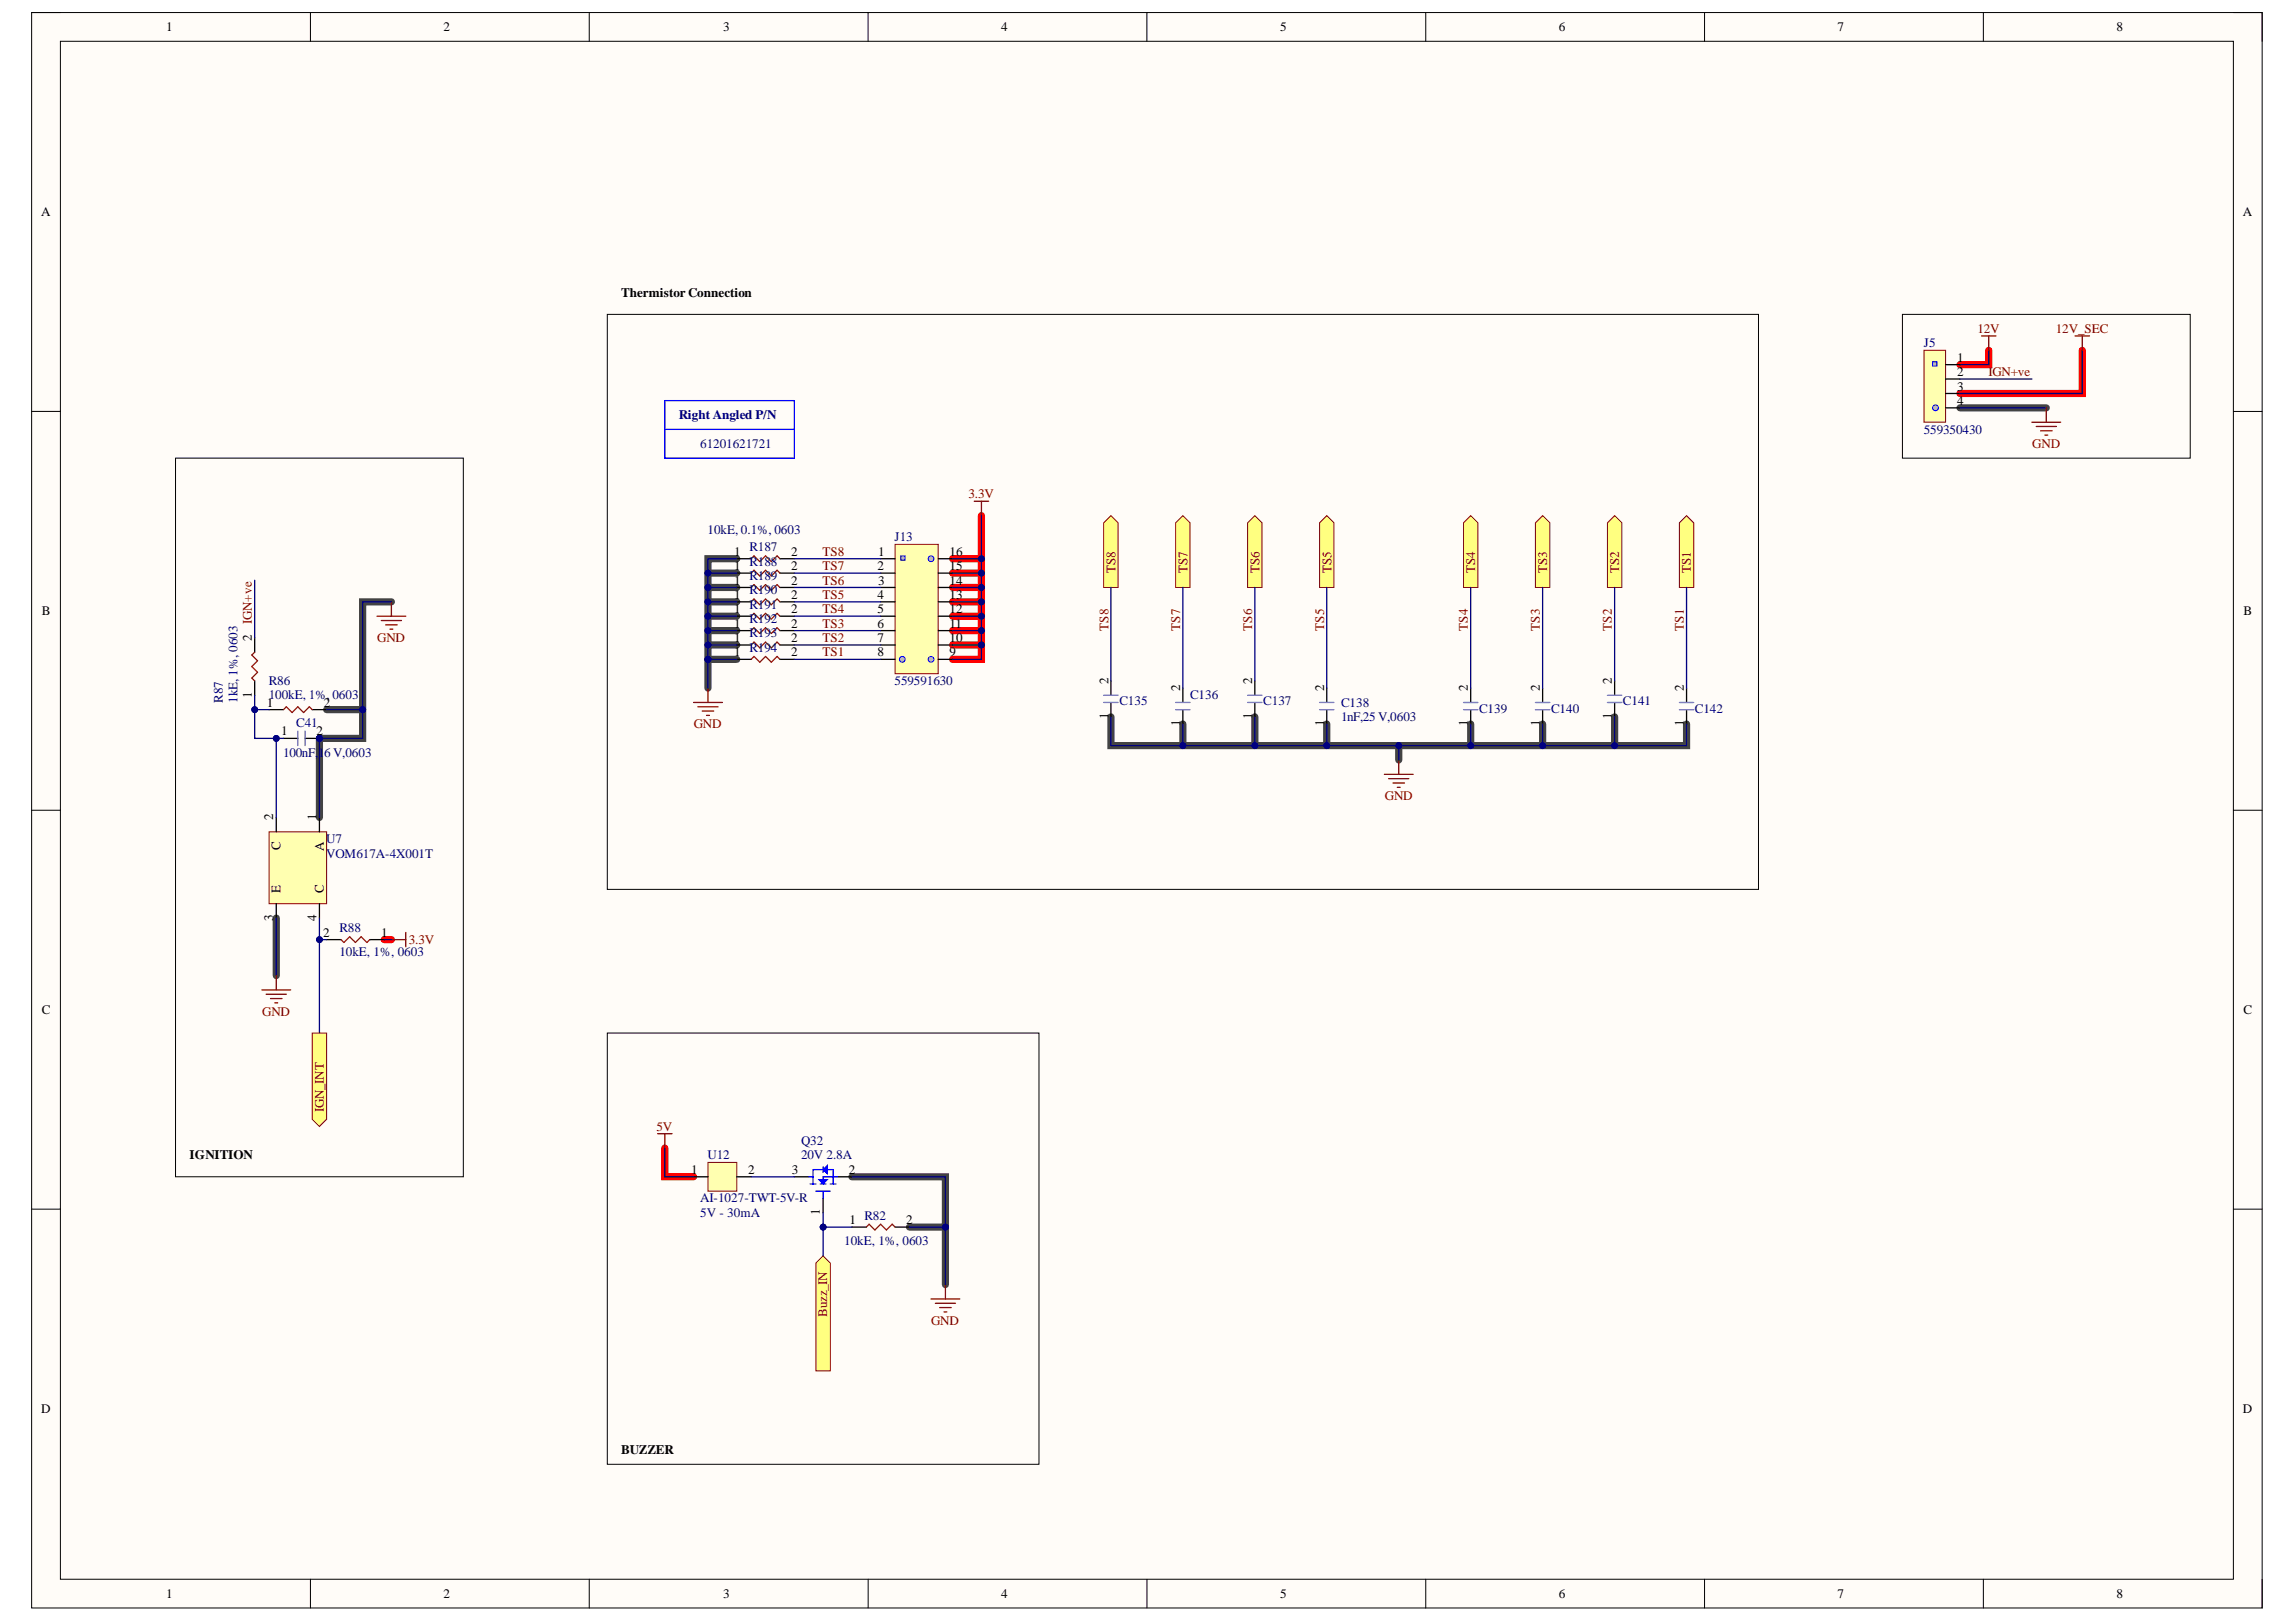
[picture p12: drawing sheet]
<svg xmlns="http://www.w3.org/2000/svg" width="297mm" height="210mm" viewBox="0 0 297 210" stroke-linecap="round" stroke-linejoin="round" font-family="sans-serif">
<defs><g id="words">
<g font-size="1.7">
<text x="21.5" y="4.1">1</text>
<text x="57.4" y="4.1">2</text>
<text x="93.6" y="4.1">3</text>
<text x="129.5" y="4.1">4</text>
<text x="165.6" y="4.1">5</text>
<text x="201.7" y="4.1">6</text>
<text x="237.7" y="4.1">7</text>
<text x="273.8" y="4.1">8</text>
<text x="5.3" y="28">A</text>
<text x="290.2" y="28">A</text>
<text x="80.4" y="38.5">Thermistor Connection</text>
<text x="253.2" y="46.8">1</text>
<text x="253.2" y="48.7">2</text>
<text x="253.2" y="50.5">3</text>
<text x="253.2" y="52.4">4</text>
<text x="95" y="71.9">1</text>
<text x="102.4" y="71.9">2</text>
<text x="113.6" y="71.9">1</text>
<text x="122.8" y="71.9">16</text>
<text x="95" y="73.8">1</text>
<text x="95" y="75.6">1</text>
<text x="95" y="77.5">1</text>
<text x="102.4" y="73.8">2</text>
<text x="102.4" y="75.6">2</text>
<text x="102.4" y="77.5">2</text>
<text x="113.5" y="73.8">2</text>
<text x="113.5" y="77.5">4</text>
<text x="113.6" y="75.6">3</text>
<text x="122.8" y="77.5">13</text>
<text x="122.8" y="75.6">14</text>
<text x="122.8" y="73.8">15</text>
<text x="5.4" y="79.6">B</text>
<text x="32.6" y="82.9" transform="rotate(-90 32.6 82.9)">2</text>
<text x="95" y="79.4">1</text>
<text x="95" y="81.2">1</text>
<text x="95" y="83.1">1</text>
<text x="102.4" y="79.4">2</text>
<text x="102.4" y="81.2">2</text>
<text x="102.4" y="83.1">2</text>
<text x="113.5" y="79.4">5</text>
<text x="113.5" y="81.2">6</text>
<text x="113.5" y="83.1">7</text>
<text x="122.8" y="83.1">10</text>
<text x="122.8" y="81.2">11</text>
<text x="122.8" y="79.4">12</text>
<text x="290.2" y="79.6">B</text>
<text x="95" y="84.9">1</text>
<text x="102.4" y="84.9">2</text>
<text x="113.5" y="84.9">8</text>
<text x="122.8" y="84.9">9</text>
<text x="143.4" y="88.5" transform="rotate(-90 143.4 88.5)">2</text>
<text x="152.7" y="89.4" transform="rotate(-90 152.7 89.4)">2</text>
<text x="162" y="88.5" transform="rotate(-90 162 88.5)">2</text>
<text x="171.3" y="89.4" transform="rotate(-90 171.3 89.4)">2</text>
<text x="189.9" y="89.4" transform="rotate(-90 189.9 89.4)">2</text>
<text x="199.2" y="89.4" transform="rotate(-90 199.2 89.4)">2</text>
<text x="208.5" y="88.5" transform="rotate(-90 208.5 88.5)">2</text>
<text x="217.8" y="89.4" transform="rotate(-90 217.8 89.4)">2</text>
<text x="32.6" y="90.3" transform="rotate(-90 32.6 90.3)">1</text>
<text x="34.5" y="91.4">1</text>
<text x="36.4" y="95.2">1</text>
<text x="40.9" y="95.2">2</text>
<text x="41.9" y="91.4">2</text>
<text x="143.4" y="93.1" transform="rotate(-90 143.4 93.1)">1</text>
<text x="152.7" y="94" transform="rotate(-90 152.7 94)">1</text>
<text x="162" y="93.1" transform="rotate(-90 162 93.1)">1</text>
<text x="171.3" y="94" transform="rotate(-90 171.3 94)">1</text>
<text x="189.9" y="94" transform="rotate(-90 189.9 94)">1</text>
<text x="199.2" y="94" transform="rotate(-90 199.2 94)">1</text>
<text x="208.5" y="93.1" transform="rotate(-90 208.5 93.1)">1</text>
<text x="217.8" y="94" transform="rotate(-90 217.8 94)">1</text>
<text x="35.4" y="106.2" transform="rotate(-90 35.4 106.2)">2</text>
<text x="40.9" y="106.2" transform="rotate(-90 40.9 106.2)">1</text>
<text x="36.3" y="110" transform="rotate(-90 36.3 110)">C</text>
<text x="41.9" y="110.1" transform="rotate(-90 41.9 110.1)">A</text>
<text x="35.4" y="119.2" transform="rotate(-90 35.4 119.2)">3</text>
<text x="36.3" y="115.6" transform="rotate(-90 36.3 115.6)">E</text>
<text x="40.9" y="119.2" transform="rotate(-90 40.9 119.2)">4</text>
<text x="41.9" y="115.6" transform="rotate(-90 41.9 115.6)">C</text>
<text x="41.8" y="121.2">2</text>
<text x="49.3" y="121.2">1</text>
<text x="5.4" y="131.2">C</text>
<text x="290.2" y="131.2">C</text>
<text x="24.5" y="150">IGNITION</text>
<text x="89.4" y="151.9">1</text>
<text x="96.8" y="151.9">2</text>
<text x="102.4" y="151.9">3</text>
<text x="109.8" y="151.9">2</text>
<text x="106.1" y="157.2" transform="rotate(-90 106.1 157.2)">1</text>
<text x="109.9" y="158.4">1</text>
<text x="117.3" y="158.4">2</text>
<text x="5.3" y="182.8">D</text>
<text x="290.2" y="182.8">D</text>
<text x="80.4" y="188.1">BUZZER</text>
<text x="21.5" y="206.7">1</text>
<text x="57.4" y="206.7">2</text>
<text x="93.6" y="206.7">3</text>
<text x="129.5" y="206.7">4</text>
<text x="165.6" y="206.7">5</text>
<text x="201.7" y="206.7">6</text>
<text x="237.7" y="206.7">7</text>
<text x="273.8" y="206.7">8</text>
</g>
<g font-size="1.7" fill="#000080">
<text x="248.9" y="45">J5</text>
<text x="87.8" y="54.3">Right Angled P/N</text>
<text x="90.6" y="58">61201621721</text>
<text x="248.9" y="56.1">559350430</text>
<text x="91.5" y="69.1">10kE, 0.1%, 0603</text>
<text x="96.9" y="71.3">R187</text>
<text x="115.7" y="70.1">J13</text>
<text x="96.9" y="73.2">R188</text>
<text x="96.9" y="75.1">R189</text>
<text x="96.9" y="76.9">R190</text>
<text x="96.9" y="78.8">R191</text>
<text x="96.9" y="80.6">R192</text>
<text x="96.9" y="82.5">R193</text>
<text x="34.8" y="88.7">R86</text>
<text x="96.9" y="84.3">R194</text>
<text x="115.7" y="88.7">559591630</text>
<text x="28.8" y="90.9" transform="rotate(-90 28.8 90.9)">R87</text>
<text x="30.7" y="90.9" transform="rotate(-90 30.7 90.9)">1kE, 1%, 0603</text>
<text x="34.8" y="90.5">100kE, 1%, 0603</text>
<text x="38.3" y="94.1">C41</text>
<text x="144.8" y="91.3">C135</text>
<text x="154" y="90.5">C136</text>
<text x="163.4" y="91.3">C137</text>
<text x="173.5" y="93.3">1nF,25 V,0603</text>
<text x="173.5" y="91.4">C138</text>
<text x="191.4" y="92.2">C139</text>
<text x="200.7" y="92.2">C140</text>
<text x="210" y="91.3">C141</text>
<text x="219.3" y="92.2">C142</text>
<text x="36.6" y="98">100nF,16 V,0603</text>
<text x="42.2" y="109.1">U7</text>
<text x="42.2" y="111">VOM617A-4X001T</text>
<text x="43.9" y="123.7">10kE, 1%, 0603</text>
<text x="43.9" y="120.6">R88</text>
<text x="103.6" y="148.2">Q32</text>
<text x="90.6" y="155.6">AI-1027-TWT-5V-R</text>
<text x="91.5" y="150">U12</text>
<text x="103.6" y="150">20V 2.8A</text>
<text x="90.6" y="157.5">5V - 30mA</text>
<text x="109.2" y="161.2">10kE, 1%, 0603</text>
<text x="111.8" y="157.9">R82</text>
</g>
<g font-size="1.7" fill="#800000">
<text x="255.8" y="43.1">12V</text>
<text x="266" y="43.1">12V_SEC</text>
<text x="257.3" y="48.7">IGN+ve</text>
<text x="262.9" y="58">GND</text>
<text x="125.3" y="64.5">3.3V</text>
<text x="106.4" y="71.9">TS8</text>
<text x="106.4" y="77.5">TS5</text>
<text x="106.4" y="75.6">TS6</text>
<text x="106.4" y="73.8">TS7</text>
<text x="144.3" y="74.1" transform="rotate(-90 144.3 74.1)">TS8</text>
<text x="153.6" y="74.1" transform="rotate(-90 153.6 74.1)">TS7</text>
<text x="162.9" y="74.1" transform="rotate(-90 162.9 74.1)">TS6</text>
<text x="172.2" y="74.1" transform="rotate(-90 172.2 74.1)">TS5</text>
<text x="190.8" y="74.1" transform="rotate(-90 190.8 74.1)">TS4</text>
<text x="200.2" y="74.1" transform="rotate(-90 200.2 74.1)">TS3</text>
<text x="209.5" y="74.1" transform="rotate(-90 209.5 74.1)">TS2</text>
<text x="218.8" y="74.1" transform="rotate(-90 218.8 74.1)">TS1</text>
<text x="32.6" y="80.7" transform="rotate(-90 32.6 80.7)">IGN+ve</text>
<text x="48.8" y="83.1">GND</text>
<text x="106.4" y="83.1">TS2</text>
<text x="106.4" y="81.2">TS3</text>
<text x="106.4" y="79.4">TS4</text>
<text x="143.4" y="81.6" transform="rotate(-90 143.4 81.6)">TS8</text>
<text x="152.7" y="81.6" transform="rotate(-90 152.7 81.6)">TS7</text>
<text x="162" y="81.6" transform="rotate(-90 162 81.6)">TS6</text>
<text x="171.3" y="81.6" transform="rotate(-90 171.3 81.6)">TS5</text>
<text x="189.9" y="81.6" transform="rotate(-90 189.9 81.6)">TS4</text>
<text x="199.2" y="81.6" transform="rotate(-90 199.2 81.6)">TS3</text>
<text x="208.5" y="81.6" transform="rotate(-90 208.5 81.6)">TS2</text>
<text x="217.8" y="81.6" transform="rotate(-90 217.8 81.6)">TS1</text>
<text x="106.4" y="84.9">TS1</text>
<text x="89.8" y="94.2">GND</text>
<text x="179.2" y="103.5">GND</text>
<text x="52.9" y="122.1">3.3V</text>
<text x="33.9" y="131.4">GND</text>
<text x="41.9" y="143.9" transform="rotate(-90 41.9 143.9)">IGN_INT</text>
<text x="84.9" y="146.3">5V</text>
<text x="107" y="170.4" transform="rotate(-90 107 170.4)">Buzz_IN</text>
<text x="120.5" y="171.4">GND</text>
</g>
</g></defs>
<path d="M4.1 1.6h288.6v206.5h-288.6z" fill-rule="evenodd" fill="#fffcf8"/>
<path d="M4.1 1.6h288.6v206.5h-288.6z" fill="none" stroke="#000" stroke-width=".13"/>
<path d="M7.8 5.3h281.1v199.1h-281.1z" fill-rule="evenodd" fill="#fffcf8"/>
<g fill="none" stroke="#000" stroke-width=".13">
<path d="M4.1 1.6h3.7M7.8 5.3h281.1v199.1h-281.1zM40.2 1.6v3.7M76.2 1.6v3.7M112.3 1.6v3.7M148.4 1.6v3.7M184.5 1.6v3.7M220.5 1.6v3.7M256.6 1.6v3.7M288.9 1.6h3.8v3.7M4.1 53.2h3.7M78.6 40.7h148.9v74.4h-148.9z"/>
<path d="M288.9 53.2h3.8M4.1 104.9h3.7M288.9 104.9h3.8M4.1 156.5h3.7M288.9 156.5h3.8M40.2 204.4v3.7M76.2 204.4v3.7M112.3 204.4v3.7M148.4 204.4v3.7M184.5 204.4v3.7M220.5 204.4v3.7M256.6 204.4v3.7"/>
<path d="M292.7 204.4v3.7"/>
</g>
<g fill="none" stroke="#434343" stroke-width=".93">
<path d="M253.6 52.8h11.1M50.6 77.9h-3.7v13.9M91.6 74.2h3.7M91.6 76h3.7M91.6 77.9h3.7M91.6 79.7h3.7M95.3 72.3h-3.7v13M42.3 91.8h4.6M46.9 91.8v3.8h-5.6v10.2M91.6 81.6h3.7M91.6 83.5h3.7M91.6 85.3h3.7"/>
<path d="M91.6 85.3v3.7M143.7 92.8v3.7h74.5v-2.8M153 93.7v2.8M162.3 92.8v3.7M171.6 93.7v2.8M181 96.5v1.8M190.3 93.7v2.8M199.6 93.7v2.8M208.9 92.8v3.7M35.7 118.8v7.4M110.2 152.3h12.1v6.5M117.7 158.8h4.6"/>
<path d="M122.3 158.8v7.4"/>
</g>
<path d="M257.3 45.3v1.9h-3.7M269.4 45.3v5.6h-15.8M123.2 72.3h3.8v13h-3.8M123.2 79.7h3.8M123.2 77.9h3.8M123.2 76h3.8M123.2 74.2h3.8M127 66.7v5.6M123.2 83.5h3.8M123.2 81.6h3.8M49.7 121.6h.9M86 148.6v3.7h3.7" fill="none" stroke="#f00" stroke-width=".93"/>
<g fill="none" stroke="#000" stroke-width=".17">
<path d="M95.3 72.3h1.9M95.3 74.2h1.9M95.3 76h1.9M95.3 77.9h1.9M95.3 79.7h1.9M100.9 72.3h1.9M100.9 74.2h1.9M100.9 76h1.9M100.9 77.9h1.9M100.9 79.7h1.9M95.3 81.6h1.9M95.3 83.5h1.9"/>
<path d="M95.3 85.3h1.9M100.9 81.6h1.9M100.9 83.5h1.9M100.9 85.3h1.9"/>
</g>
<path d="M97.2 72.3l.3-.4 .8 .8 .7-.8 .8 .8 .7-.8 .4 .4M97.2 74.2l.3-.4 .8 .7 .7-.7 .8 .7 .7-.7 .4 .4M97.2 76l.3-.3 .8 .7 .7-.7 .8 .7 .7-.7 .4 .3M97.2 77.9l.3-.4 .8 .8 .7-.8 .8 .8 .7-.8 .4 .4M97.2 79.7l.3-.3 .8 .7 .7-.7 .8 .7 .7-.7 .4 .3M97.2 81.6l.3-.4 .8 .8 .7-.8 .8 .8 .7-.8 .4 .4M97.2 83.5l.3-.4 .8 .7 .7-.7 .8 .7 .7-.7 .4 .4M97.2 85.3l.3-.3 .8 .7 .7-.7 .8 .7 .7-.7 .4 .3" fill="none" stroke="#85200c" stroke-width=".17"/>
<path d="M126 64.9h1.9M127 64.9v1.8" fill="none" stroke="#800000" stroke-width=".17"/>
<path d="M217.3 67.7l.9-1 .9 1v8.3h-1.8z" fill-rule="evenodd" fill="#ffff80"/>
<path d="M217.3 67.7l.9-1 .9 1v8.3h-1.8z" fill="none" stroke="#800000" stroke-width=".13"/>
<path d="M208 67.7l.9-1 .9 1v8.3h-1.8z" fill-rule="evenodd" fill="#ffff80"/>
<path d="M208 67.7l.9-1 .9 1v8.3h-1.8z" fill="none" stroke="#800000" stroke-width=".13"/>
<path d="M198.6 67.7l1-1 .9 1v8.3h-1.9z" fill-rule="evenodd" fill="#ffff80"/>
<path d="M198.6 67.7l1-1 .9 1v8.3h-1.9z" fill="none" stroke="#800000" stroke-width=".13"/>
<path d="M189.3 67.7l1-1 .9 1v8.3h-1.9z" fill-rule="evenodd" fill="#ffff80"/>
<path d="M189.3 67.7l1-1 .9 1v8.3h-1.9z" fill="none" stroke="#800000" stroke-width=".13"/>
<path d="M170.7 67.7l.9-1 1 1v8.3h-1.9z" fill-rule="evenodd" fill="#ffff80"/>
<path d="M170.7 67.7l.9-1 1 1v8.3h-1.9z" fill="none" stroke="#800000" stroke-width=".13"/>
<path d="M161.4 67.7l.9-1 1 1v8.3h-1.9z" fill-rule="evenodd" fill="#ffff80"/>
<path d="M161.4 67.7l.9-1 1 1v8.3h-1.9z" fill="none" stroke="#800000" stroke-width=".13"/>
<path d="M152.1 67.7l.9-1 1 1v8.3h-1.9z" fill-rule="evenodd" fill="#ffff80"/>
<path d="M152.1 67.7l.9-1 1 1v8.3h-1.9z" fill="none" stroke="#800000" stroke-width=".13"/>
<path d="M142.8 67.7l.9-1 1 1v8.3h-1.9z" fill-rule="evenodd" fill="#ffff80"/>
<path d="M142.8 67.7l.9-1 1 1v8.3h-1.9z" fill="none" stroke="#800000" stroke-width=".13"/>
<g fill="none" stroke="#000" stroke-width=".17">
<path d="M143.7 88.1v1.9M143.7 90.9v1.9M153 89v1.9M153 91.8v1.9M162.3 88.1v1.9M162.3 90.9v1.9M171.6 89v1.9M171.6 91.8v1.9M190.3 89.1v1.8M190.3 91.8v1.9M199.6 89.1v1.8M199.6 91.8v1.9"/>
<path d="M208.9 88.1v1.9M208.9 90.9v1.9M218.2 89.1v1.8M218.2 91.8v1.9"/>
</g>
<g fill="none" stroke="#3d85c6" stroke-width=".17">
<path d="M142.8 90.9h1.9M142.8 90h1.9M152.1 90.9h1.9M152.1 91.8h1.9M161.4 90.9h1.9M161.4 90h1.9M170.7 90.9h1.9M170.7 91.8h1.9M189.3 91.8h1.9M189.3 90.9h1.9M198.6 91.8h1.9M198.6 90.9h1.9"/>
<path d="M208 90.9h1.8M208 90h1.8M217.3 91.8h1.8M217.3 90.9h1.8"/>
</g>
<path d="M181 98.3v1.9M179.1 100.2h3.7M179.7 100.8h2.6M180.2 101.3h1.5M180.8 101.9h.3" fill="none" stroke="#800000" stroke-width=".17"/>
<path d="M86 51.8h16.8v7.5h-16.8zM86 55.6h16.8" fill="none" stroke="#00f" stroke-width=".17"/>
<path d="M115.8 70.4h5.6v16.8h-5.6z" fill-rule="evenodd" fill="#ffffb0"/>
<path d="M115.8 70.4h5.6v16.8h-5.6z" fill="none" stroke="#800000" stroke-width=".13"/>
<g fill="none" stroke="#000" stroke-width=".17">
<path d="M113.9 72.3h1.9M113.9 74.2h1.9M113.9 76h1.9M113.9 77.9h1.9M113.9 79.7h1.9M121.4 72.3h1.8M121.4 74.2h1.8M121.4 76h1.8M121.4 77.9h1.8M121.4 79.7h1.8M113.9 81.6h1.9M113.9 83.5h1.9"/>
<path d="M113.9 85.3h1.9M121.4 81.6h1.8M121.4 83.5h1.8M121.4 85.3h1.8"/>
</g>
<path d="M116.5 71.9h.6v.6h-.6z" fill-rule="evenodd" fill="#b7b7b7"/>
<path d="M116.5 71.9h.6v.6h-.6z" fill="none" stroke="#00f" stroke-width=".13"/>
<circle cx="116.7" cy="85.3" r=".37" fill="#c0c0c0"/>
<circle cx="116.7" cy="85.3" r=".37" fill="none" stroke="#00f" stroke-width=".13"/>
<circle cx="120.5" cy="85.3" r=".37" fill="#c0c0c0"/>
<circle cx="120.5" cy="85.3" r=".37" fill="none" stroke="#00f" stroke-width=".13"/>
<circle cx="120.4" cy="72.3" r=".37" fill="#c0c0c0"/>
<circle cx="120.4" cy="72.3" r=".37" fill="none" stroke="#00f" stroke-width=".13"/>
<path d="M89.7 90.9h3.8M90.3 91.5h2.6M90.9 92h1.4M91.4 92.6h.4M91.6 89v1.9" fill="none" stroke="#800000" stroke-width=".17"/>
<path d="M91.6 150.4h3.7v3.7h-3.7z" fill-rule="evenodd" fill="#ffffb0"/>
<path d="M91.6 150.4h3.7v3.7h-3.7z" fill="none" stroke="#800000" stroke-width=".13"/>
<path d="M89.7 152.3h1.9M95.3 152.3h1.9" fill="none" stroke="#000" stroke-width=".17"/>
<path d="M105.6 163.5l.9-1 .9 1v13.9h-1.8z" fill-rule="evenodd" fill="#ffff80"/>
<path d="M105.6 163.5l.9-1 .9 1v13.9h-1.8z" fill="none" stroke="#800000" stroke-width=".13"/>
<path d="M85.1 146.7h1.8M86 146.7v1.9M120.4 168.1h3.8M121 168.7h2.6M121.6 169.2h1.5M122.1 169.8h.4M122.3 166.2v1.9" fill="none" stroke="#800000" stroke-width=".17"/>
<path d="M102.8 152.3h1.8M106.5 155.1v1.8M108.3 152.3h1.9" fill="none" stroke="#000" stroke-width=".17"/>
<path d="M104.6 152.3h.6M104.8 153.2h.8M105.2 153.2v-1.8h2.6v1.8M105.6 154.1h1.8M106.1 153.2h.8M106.5 151v.7M107.4 153.2h.8M108.3 152.3h-1.8v.7" fill="none" stroke="#00f" stroke-width=".17"/>
<path d="M106.5 151.4l.5-.6v1.1z" fill="#00f"/>
<path d="M106.5 151.4l.5-.6v1.1z" fill="none" stroke="#00f" stroke-width=".13"/>
<path d="M105.9 152.7h1.1l-.5 .5z" fill="#00f"/>
<path d="M105.9 152.7h1.1l-.5 .5z" fill="none" stroke="#00f" stroke-width=".13"/>
<path d="M106.5 154.1v1" fill="none" stroke="#00f" stroke-width=".17"/>
<path d="M110.2 158.8h1.9M115.8 158.8h1.9" fill="none" stroke="#000" stroke-width=".17"/>
<path d="M112.1 158.8l.3-.4 .8 .8 .7-.8 .8 .8 .7-.8 .4 .4" fill="none" stroke="#85200c" stroke-width=".17"/>
<path d="M22.7 59.3h37.2v93h-37.2zM78.6 133.7h55.8v55.8h-55.8z" fill="none" stroke="#000" stroke-width=".13"/>
<circle cx="41.3" cy="95.6" r=".37" fill="#000080"/>
<circle cx="41.3" cy="95.6" r=".37" fill="none" stroke="#000080" stroke-width=".13"/>
<path d="M39.5 95.6h1.8" fill="none" stroke="#000" stroke-width=".17"/>
<circle cx="41.3" cy="95.6" r=".37" fill="#000080"/>
<circle cx="41.3" cy="95.6" r=".37" fill="none" stroke="#000080" stroke-width=".13"/>
<path d="M36.7 95.6h1.8" fill="none" stroke="#000" stroke-width=".17"/>
<path d="M38.5 94.6v1.9M39.5 94.6v1.9" fill="none" stroke="#3d85c6" stroke-width=".17"/>
<path d="M34.8 107.6h7.5v9.3h-7.5z" fill-rule="evenodd" fill="#ffffb0"/>
<path d="M34.8 107.6h7.5v9.3h-7.5z" fill="none" stroke="#800000" stroke-width=".13"/>
<path d="M33 82.5v1.9M33 88.1v1.9M34.8 91.8h1.9M40.4 91.8h1.9M35.7 105.8v1.8M35.7 116.9v1.9M41.3 105.8v1.8M41.3 116.9v1.9" fill="none" stroke="#000" stroke-width=".17"/>
<path d="M33 84.4l-.4 .4 .7 .7-.7 .8 .7 .7-.7 .7 .4 .4M36.7 91.8l.3-.3 .8 .7 .7-.7 .8 .7 .7-.7 .4 .3" fill="none" stroke="#85200c" stroke-width=".17"/>
<path d="M48.8 79.7h3.7M50.6 77.9v1.8M49.3 80.3h2.6M49.9 80.9h1.5M50.5 81.4h.3" fill="none" stroke="#800000" stroke-width=".17"/>
<path d="M91.6 74.2h3.7" fill="none" stroke="#000080" stroke-width=".17"/>
<circle cx="91.6" cy="74.2" r=".37" fill="#000080"/>
<circle cx="91.6" cy="74.2" r=".37" fill="none" stroke="#000080" stroke-width=".13"/>
<path d="M91.6 76h3.7" fill="none" stroke="#000080" stroke-width=".17"/>
<circle cx="91.6" cy="76" r=".37" fill="#000080"/>
<circle cx="91.6" cy="76" r=".37" fill="none" stroke="#000080" stroke-width=".13"/>
<path d="M91.6 77.9h3.7" fill="none" stroke="#000080" stroke-width=".17"/>
<circle cx="91.6" cy="77.9" r=".37" fill="#000080"/>
<circle cx="91.6" cy="77.9" r=".37" fill="none" stroke="#000080" stroke-width=".13"/>
<path d="M91.6 79.7h3.7" fill="none" stroke="#000080" stroke-width=".17"/>
<circle cx="91.6" cy="79.7" r=".37" fill="#000080"/>
<circle cx="91.6" cy="79.7" r=".37" fill="none" stroke="#000080" stroke-width=".13"/>
<path d="M91.6 81.6h3.7" fill="none" stroke="#000080" stroke-width=".17"/>
<circle cx="91.6" cy="81.6" r=".37" fill="#000080"/>
<circle cx="91.6" cy="81.6" r=".37" fill="none" stroke="#000080" stroke-width=".13"/>
<path d="M91.6 83.5h3.7" fill="none" stroke="#000080" stroke-width=".17"/>
<circle cx="91.6" cy="83.5" r=".37" fill="#000080"/>
<circle cx="91.6" cy="83.5" r=".37" fill="none" stroke="#000080" stroke-width=".13"/>
<path d="M91.6 85.3h3.7" fill="none" stroke="#000080" stroke-width=".17"/>
<circle cx="91.6" cy="85.3" r=".37" fill="#000080"/>
<circle cx="91.6" cy="85.3" r=".37" fill="none" stroke="#000080" stroke-width=".13"/>
<g fill="none" stroke="#000080" stroke-width=".17">
<path d="M102.8 72.3h11.1M102.8 74.2h11.1M102.8 76h11.1M102.8 77.9h11.1M102.8 79.7h11.1M143.7 76v12.1M153 76v13M162.3 76v12.1M171.6 76v13M190.3 76v13.1M199.6 76v13.1M208.9 76v12.1"/>
<path d="M218.2 76v13.1M102.8 81.6h11.1M102.8 83.5h11.1M102.8 85.3h11.1M171.6 93.7v2.8"/>
</g>
<circle cx="171.6" cy="96.5" r=".37" fill="#000080"/>
<circle cx="171.6" cy="96.5" r=".37" fill="none" stroke="#000080" stroke-width=".13"/>
<path d="M95.3 72.3h-3.7v13" fill="none" stroke="#000080" stroke-width=".17"/>
<circle cx="91.6" cy="85.3" r=".37" fill="#000080"/>
<circle cx="91.6" cy="85.3" r=".37" fill="none" stroke="#000080" stroke-width=".13"/>
<circle cx="91.6" cy="83.5" r=".37" fill="#000080"/>
<circle cx="91.6" cy="83.5" r=".37" fill="none" stroke="#000080" stroke-width=".13"/>
<circle cx="91.6" cy="81.6" r=".37" fill="#000080"/>
<circle cx="91.6" cy="81.6" r=".37" fill="none" stroke="#000080" stroke-width=".13"/>
<circle cx="91.6" cy="79.7" r=".37" fill="#000080"/>
<circle cx="91.6" cy="79.7" r=".37" fill="none" stroke="#000080" stroke-width=".13"/>
<circle cx="91.6" cy="77.9" r=".37" fill="#000080"/>
<circle cx="91.6" cy="77.9" r=".37" fill="none" stroke="#000080" stroke-width=".13"/>
<circle cx="91.6" cy="76" r=".37" fill="#000080"/>
<circle cx="91.6" cy="76" r=".37" fill="none" stroke="#000080" stroke-width=".13"/>
<circle cx="91.6" cy="74.2" r=".37" fill="#000080"/>
<circle cx="91.6" cy="74.2" r=".37" fill="none" stroke="#000080" stroke-width=".13"/>
<path d="M91.6 85.3v3.7" fill="none" stroke="#000080" stroke-width=".17"/>
<circle cx="91.6" cy="85.3" r=".37" fill="#000080"/>
<circle cx="91.6" cy="85.3" r=".37" fill="none" stroke="#000080" stroke-width=".13"/>
<path d="M123.2 83.5h3.8" fill="none" stroke="#000080" stroke-width=".17"/>
<circle cx="127" cy="83.5" r=".37" fill="#000080"/>
<circle cx="127" cy="83.5" r=".37" fill="none" stroke="#000080" stroke-width=".13"/>
<path d="M123.2 81.6h3.8" fill="none" stroke="#000080" stroke-width=".17"/>
<circle cx="127" cy="81.6" r=".37" fill="#000080"/>
<circle cx="127" cy="81.6" r=".37" fill="none" stroke="#000080" stroke-width=".13"/>
<path d="M123.2 79.7h3.8" fill="none" stroke="#000080" stroke-width=".17"/>
<circle cx="127" cy="79.7" r=".37" fill="#000080"/>
<circle cx="127" cy="79.7" r=".37" fill="none" stroke="#000080" stroke-width=".13"/>
<path d="M123.2 77.9h3.8" fill="none" stroke="#000080" stroke-width=".17"/>
<circle cx="127" cy="77.9" r=".37" fill="#000080"/>
<circle cx="127" cy="77.9" r=".37" fill="none" stroke="#000080" stroke-width=".13"/>
<path d="M123.2 76h3.8" fill="none" stroke="#000080" stroke-width=".17"/>
<circle cx="127" cy="76" r=".37" fill="#000080"/>
<circle cx="127" cy="76" r=".37" fill="none" stroke="#000080" stroke-width=".13"/>
<path d="M123.2 74.2h3.8" fill="none" stroke="#000080" stroke-width=".17"/>
<circle cx="127" cy="74.2" r=".37" fill="#000080"/>
<circle cx="127" cy="74.2" r=".37" fill="none" stroke="#000080" stroke-width=".13"/>
<path d="M127 66.7v5.6" fill="none" stroke="#000080" stroke-width=".17"/>
<circle cx="127" cy="72.3" r=".37" fill="#000080"/>
<circle cx="127" cy="72.3" r=".37" fill="none" stroke="#000080" stroke-width=".13"/>
<path d="M123.2 72.3h3.8v13h-3.8" fill="none" stroke="#000080" stroke-width=".17"/>
<circle cx="127" cy="72.3" r=".37" fill="#000080"/>
<circle cx="127" cy="72.3" r=".37" fill="none" stroke="#000080" stroke-width=".13"/>
<circle cx="127" cy="74.2" r=".37" fill="#000080"/>
<circle cx="127" cy="74.2" r=".37" fill="none" stroke="#000080" stroke-width=".13"/>
<circle cx="127" cy="76" r=".37" fill="#000080"/>
<circle cx="127" cy="76" r=".37" fill="none" stroke="#000080" stroke-width=".13"/>
<circle cx="127" cy="77.9" r=".37" fill="#000080"/>
<circle cx="127" cy="77.9" r=".37" fill="none" stroke="#000080" stroke-width=".13"/>
<circle cx="127" cy="79.7" r=".37" fill="#000080"/>
<circle cx="127" cy="79.7" r=".37" fill="none" stroke="#000080" stroke-width=".13"/>
<circle cx="127" cy="81.6" r=".37" fill="#000080"/>
<circle cx="127" cy="81.6" r=".37" fill="none" stroke="#000080" stroke-width=".13"/>
<circle cx="127" cy="83.5" r=".37" fill="#000080"/>
<circle cx="127" cy="83.5" r=".37" fill="none" stroke="#000080" stroke-width=".13"/>
<path d="M153 93.7v2.8M86 148.6v3.7h3.7M97.2 152.3h5.6" fill="none" stroke="#000080" stroke-width=".17"/>
<circle cx="153" cy="96.5" r=".37" fill="#000080"/>
<circle cx="153" cy="96.5" r=".37" fill="none" stroke="#000080" stroke-width=".13"/>
<path d="M162.3 92.8v3.7" fill="none" stroke="#000080" stroke-width=".17"/>
<circle cx="162.3" cy="96.5" r=".37" fill="#000080"/>
<circle cx="162.3" cy="96.5" r=".37" fill="none" stroke="#000080" stroke-width=".13"/>
<path d="M208.9 92.8v3.7" fill="none" stroke="#000080" stroke-width=".17"/>
<circle cx="208.9" cy="96.5" r=".37" fill="#000080"/>
<circle cx="208.9" cy="96.5" r=".37" fill="none" stroke="#000080" stroke-width=".13"/>
<path d="M199.6 93.7v2.8" fill="none" stroke="#000080" stroke-width=".17"/>
<circle cx="199.6" cy="96.5" r=".37" fill="#000080"/>
<circle cx="199.6" cy="96.5" r=".37" fill="none" stroke="#000080" stroke-width=".13"/>
<path d="M143.7 92.8v3.7h74.5v-2.8" fill="none" stroke="#000080" stroke-width=".17"/>
<circle cx="153" cy="96.5" r=".37" fill="#000080"/>
<circle cx="153" cy="96.5" r=".37" fill="none" stroke="#000080" stroke-width=".13"/>
<circle cx="162.3" cy="96.5" r=".37" fill="#000080"/>
<circle cx="162.3" cy="96.5" r=".37" fill="none" stroke="#000080" stroke-width=".13"/>
<circle cx="171.6" cy="96.5" r=".37" fill="#000080"/>
<circle cx="171.6" cy="96.5" r=".37" fill="none" stroke="#000080" stroke-width=".13"/>
<circle cx="181" cy="96.5" r=".37" fill="#000080"/>
<circle cx="181" cy="96.5" r=".37" fill="none" stroke="#000080" stroke-width=".13"/>
<circle cx="190.3" cy="96.5" r=".37" fill="#000080"/>
<circle cx="190.3" cy="96.5" r=".37" fill="none" stroke="#000080" stroke-width=".13"/>
<circle cx="199.6" cy="96.5" r=".37" fill="#000080"/>
<circle cx="199.6" cy="96.5" r=".37" fill="none" stroke="#000080" stroke-width=".13"/>
<circle cx="208.9" cy="96.5" r=".37" fill="#000080"/>
<circle cx="208.9" cy="96.5" r=".37" fill="none" stroke="#000080" stroke-width=".13"/>
<path d="M190.3 93.7v2.8" fill="none" stroke="#000080" stroke-width=".17"/>
<circle cx="190.3" cy="96.5" r=".37" fill="#000080"/>
<circle cx="190.3" cy="96.5" r=".37" fill="none" stroke="#000080" stroke-width=".13"/>
<path d="M181 96.5v1.8" fill="none" stroke="#000080" stroke-width=".17"/>
<circle cx="181" cy="96.5" r=".37" fill="#000080"/>
<circle cx="181" cy="96.5" r=".37" fill="none" stroke="#000080" stroke-width=".13"/>
<path d="M117.7 158.8h4.6" fill="none" stroke="#000080" stroke-width=".17"/>
<circle cx="122.3" cy="158.8" r=".37" fill="#000080"/>
<circle cx="122.3" cy="158.8" r=".37" fill="none" stroke="#000080" stroke-width=".13"/>
<path d="M110.2 152.3h12.1v6.5" fill="none" stroke="#000080" stroke-width=".17"/>
<circle cx="122.3" cy="158.8" r=".37" fill="#000080"/>
<circle cx="122.3" cy="158.8" r=".37" fill="none" stroke="#000080" stroke-width=".13"/>
<path d="M122.3 158.8v7.4" fill="none" stroke="#000080" stroke-width=".17"/>
<circle cx="122.3" cy="158.8" r=".37" fill="#000080"/>
<circle cx="122.3" cy="158.8" r=".37" fill="none" stroke="#000080" stroke-width=".13"/>
<path d="M106.5 158.8h3.7" fill="none" stroke="#000080" stroke-width=".17"/>
<circle cx="106.5" cy="158.8" r=".37" fill="#000080"/>
<circle cx="106.5" cy="158.8" r=".37" fill="none" stroke="#000080" stroke-width=".13"/>
<path d="M106.5 158.8v3.7" fill="none" stroke="#000080" stroke-width=".17"/>
<circle cx="106.5" cy="158.8" r=".37" fill="#000080"/>
<circle cx="106.5" cy="158.8" r=".37" fill="none" stroke="#000080" stroke-width=".13"/>
<path d="M106.5 156.9v1.9" fill="none" stroke="#000080" stroke-width=".17"/>
<circle cx="106.5" cy="158.8" r=".37" fill="#000080"/>
<circle cx="106.5" cy="158.8" r=".37" fill="none" stroke="#000080" stroke-width=".13"/>
<path d="M41.3 95.6v10.2" fill="none" stroke="#000080" stroke-width=".17"/>
<circle cx="41.3" cy="95.6" r=".37" fill="#000080"/>
<circle cx="41.3" cy="95.6" r=".37" fill="none" stroke="#000080" stroke-width=".13"/>
<path d="M36.7 95.6h-1v10.2" fill="none" stroke="#000080" stroke-width=".17"/>
<circle cx="35.7" cy="95.6" r=".37" fill="#000080"/>
<circle cx="35.7" cy="95.6" r=".37" fill="none" stroke="#000080" stroke-width=".13"/>
<path d="M46.9 91.8v3.8h-5.6" fill="none" stroke="#000080" stroke-width=".17"/>
<circle cx="41.3" cy="95.6" r=".37" fill="#000080"/>
<circle cx="41.3" cy="95.6" r=".37" fill="none" stroke="#000080" stroke-width=".13"/>
<circle cx="46.9" cy="91.8" r=".37" fill="#000080"/>
<circle cx="46.9" cy="91.8" r=".37" fill="none" stroke="#000080" stroke-width=".13"/>
<path d="M33 75.1v7.4M50.6 77.9h-3.7v13.9" fill="none" stroke="#000080" stroke-width=".17"/>
<circle cx="46.9" cy="91.8" r=".37" fill="#000080"/>
<circle cx="46.9" cy="91.8" r=".37" fill="none" stroke="#000080" stroke-width=".13"/>
<path d="M42.3 91.8h4.6" fill="none" stroke="#000080" stroke-width=".17"/>
<circle cx="46.9" cy="91.8" r=".37" fill="#000080"/>
<circle cx="46.9" cy="91.8" r=".37" fill="none" stroke="#000080" stroke-width=".13"/>
<path d="M33 90v5.6h2.7" fill="none" stroke="#000080" stroke-width=".17"/>
<circle cx="35.7" cy="95.6" r=".37" fill="#000080"/>
<circle cx="35.7" cy="95.6" r=".37" fill="none" stroke="#000080" stroke-width=".13"/>
<circle cx="32.9" cy="91.8" r=".37" fill="#000080"/>
<circle cx="32.9" cy="91.8" r=".37" fill="none" stroke="#000080" stroke-width=".13"/>
<path d="M33 91.8h1.8" fill="none" stroke="#000080" stroke-width=".17"/>
<circle cx="32.9" cy="91.8" r=".37" fill="#000080"/>
<circle cx="32.9" cy="91.8" r=".37" fill="none" stroke="#000080" stroke-width=".13"/>
<path d="M50.6 121.6h1.9M52.5 120.7v1.8" fill="none" stroke="#800000" stroke-width=".17"/>
<path d="M42.3 121.6h1.8M47.8 121.6h1.9" fill="none" stroke="#000" stroke-width=".17"/>
<path d="M44.1 121.6l.4 .4 .7-.8 .8 .8 .7-.8 .8 .8 .3-.4" fill="none" stroke="#85200c" stroke-width=".17"/>
<path d="M41.3 118.8v2.8h1M49.7 121.6h.9" fill="none" stroke="#000080" stroke-width=".17"/>
<circle cx="41.3" cy="121.6" r=".37" fill="#000080"/>
<circle cx="41.3" cy="121.6" r=".37" fill="none" stroke="#000080" stroke-width=".13"/>
<path d="M41.3 121.6v12.1" fill="none" stroke="#000080" stroke-width=".17"/>
<circle cx="41.3" cy="121.6" r=".37" fill="#000080"/>
<circle cx="41.3" cy="121.6" r=".37" fill="none" stroke="#000080" stroke-width=".13"/>
<path d="M35.7 118.8v7.4" fill="none" stroke="#000080" stroke-width=".17"/>
<path d="M33.9 128.1h3.7M34.4 128.7h2.6M35 129.2h1.5M35.6 129.8h.3M35.7 126.2v1.9" fill="none" stroke="#800000" stroke-width=".17"/>
<path d="M40.4 133.7h1.9v11.2l-1 .9-.9-.9z" fill-rule="evenodd" fill="#ffff80"/>
<path d="M40.4 133.7h1.9v11.2l-1 .9-.9-.9z" fill="none" stroke="#800000" stroke-width=".13"/>
<path d="M246.1 40.7h37.3v18.6h-37.3z" fill="none" stroke="#000" stroke-width=".13"/>
<path d="M253.6 49.1h9.3M257.3 45.3v1.9h-3.7" fill="none" stroke="#000080" stroke-width=".17"/>
<path d="M256.4 43.5h1.8M257.3 43.5v1.8" fill="none" stroke="#800000" stroke-width=".17"/>
<path d="M248.9 45.3h2.8v9.3h-2.8z" fill-rule="evenodd" fill="#ffffb0"/>
<path d="M248.9 45.3h2.8v9.3h-2.8z" fill="none" stroke="#800000" stroke-width=".13"/>
<path d="M251.7 47.2h1.9M251.7 49.1h1.9M251.7 50.9h1.9M251.7 52.8h1.9" fill="none" stroke="#000" stroke-width=".17"/>
<path d="M250 46.8h.6v.6h-.6z" fill-rule="evenodd" fill="#b7b7b7"/>
<path d="M250 46.8h.6v.6h-.6z" fill="none" stroke="#00f" stroke-width=".13"/>
<circle cx="250.4" cy="52.8" r=".38" fill="#c0c0c0"/>
<circle cx="250.4" cy="52.8" r=".38" fill="none" stroke="#00f" stroke-width=".13"/>
<path d="M253.6 52.8h11.1M269.4 45.3v5.6h-15.8" fill="none" stroke="#000080" stroke-width=".17"/>
<path d="M262.9 54.6h3.7M263.4 55.2h2.6M264 55.7h1.5M264.6 56.3h.3M264.7 52.8v1.8M268.5 43.5h1.8M269.4 43.5v1.8" fill="none" stroke="#800000" stroke-width=".17"/>
<use href="#words"/>
</svg>
